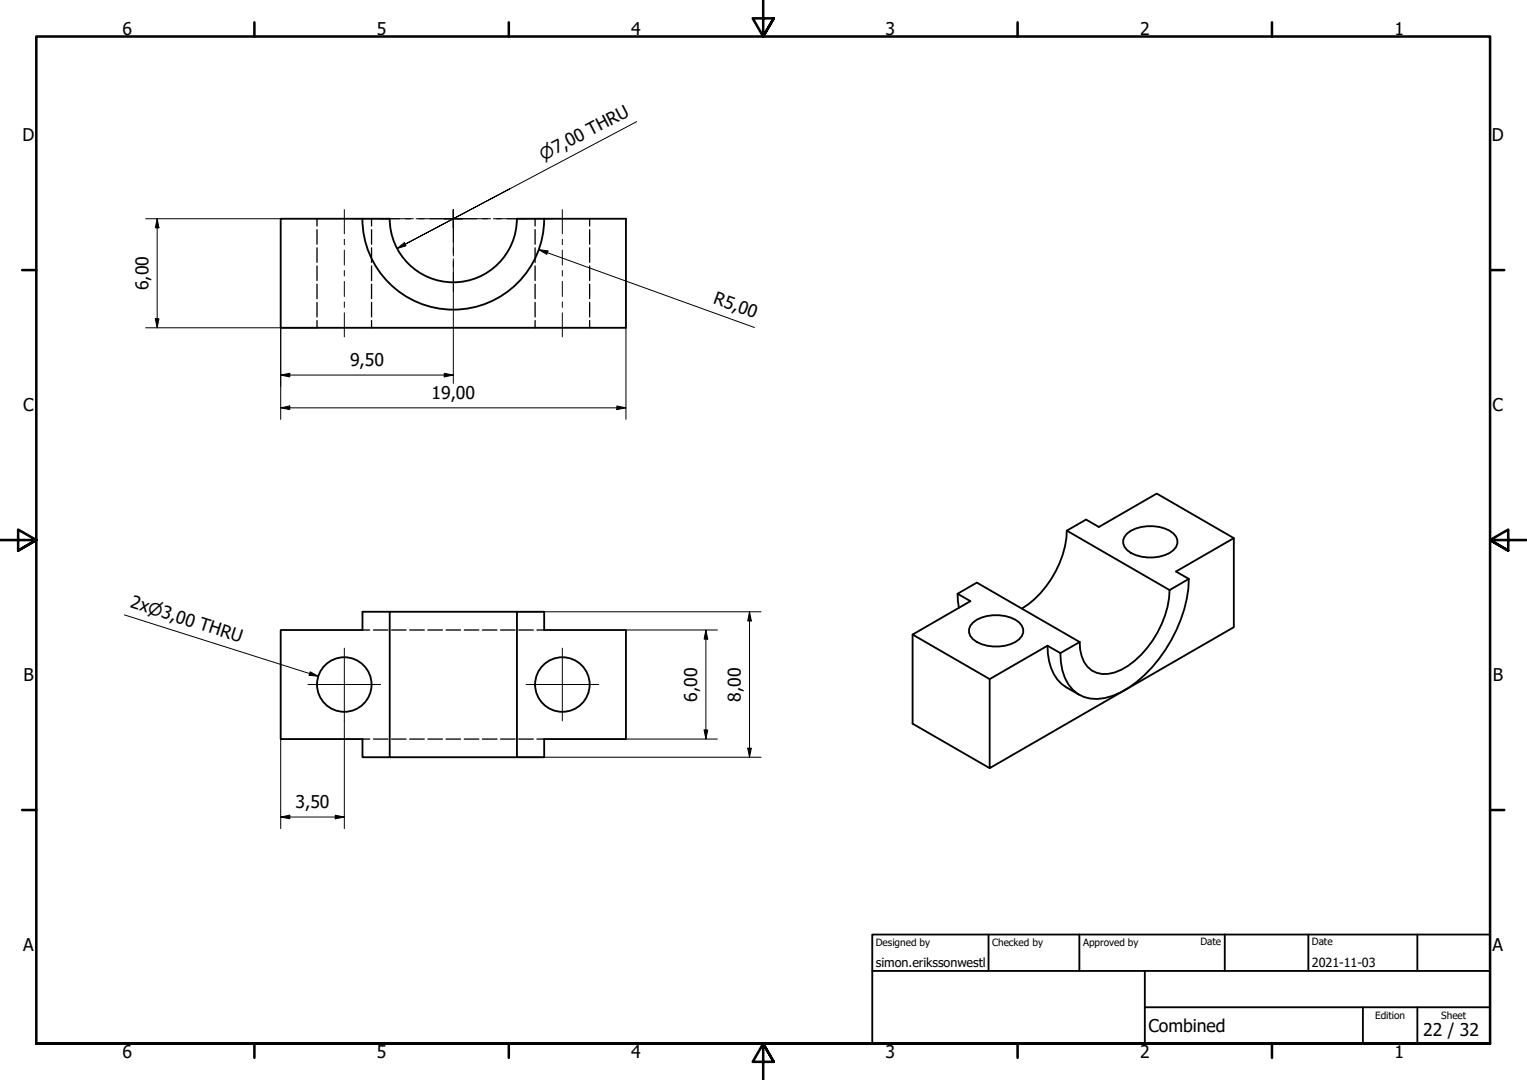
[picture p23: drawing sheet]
<svg xmlns="http://www.w3.org/2000/svg" width="420mm" height="297mm" viewBox="0 0 420 297" stroke-linecap="round" stroke-linejoin="round" font-family="sans-serif">
<defs><g id="words">
<g font-size="4.8">
<text x="33.7" y="9.6">6</text>
<text x="103.7" y="9.6">5</text>
<text x="173.7" y="9.6">4</text>
<text x="243.7" y="9.6">3</text>
<text x="313.7" y="9.6">2</text>
<text x="383.7" y="9.6">1</text>
<text x="6.2" y="38.9">D</text>
<text x="410.5" y="38.9">D</text>
<text x="40.8" y="79.8" transform="rotate(-90 40.8 79.8)">6,00</text>
<text x="196.1" y="83.4" transform="rotate(20 196.1 83.4)">R5,00</text>
<text x="96.3" y="100.8">9,50</text>
<text x="6.4" y="113.2">C</text>
<text x="118.7" y="109.8">19,00</text>
<text x="410.7" y="113.2">C</text>
<text x="35.6" y="167.1" transform="rotate(18 35.6 167.1)">2x⌀3,00 THRU</text>
<text x="6.4" y="187.4">B</text>
<text x="410.7" y="187.4">B</text>
<text x="191.8" y="192.9" transform="rotate(-90 191.8 192.9)">6,00</text>
<text x="203.8" y="192.9" transform="rotate(-90 203.8 192.9)">8,00</text>
<text x="81.3" y="222.3">3,50</text>
<text x="6.4" y="261.7">A</text>
<text x="410.7" y="261.7">A</text>
<text x="316" y="283.8">Combined</text>
<text x="391.6" y="285">22 / 32</text>
<text x="33.7" y="290.9">6</text>
<text x="103.7" y="290.9">5</text>
<text x="173.7" y="290.9">4</text>
<text x="243.7" y="290.9">3</text>
<text x="313.7" y="290.9">2</text>
<text x="383.7" y="290.9">1</text>
</g>
<text font-size="4.6" x="149.6" y="44.3" transform="rotate(-28 149.6 44.3)">⌀7,00 THRU</text>
<g font-size="3.5">
<text x="241" y="266">simon.erikssonwestl</text>
<text x="361" y="266">2021-11-03</text>
</g>
<g font-size="2.8">
<text x="241" y="260.1">Designed by</text>
<text x="273" y="260.1">Checked by</text>
<text x="298" y="260.1">Approved by</text>
<text x="330.3" y="260">Date</text>
<text x="361" y="260">Date</text>
<text x="378.4" y="280.1">Edition</text>
<text x="396.6" y="280.1">Sheet</text>
</g>
</g></defs>
<!-- layer: Hidden (ISO) -->
<g fill="none" stroke="#000" stroke-width=".36">
<path d="M87.2 60.2v2M87.2 63.2v4M87.2 68.2v4M87.2 73.2v4M87.2 78.2v4M102.2 60.2v2M102.2 63.2v4M102.2 68.2v4M102.2 73.2v4M102.2 78.2v4M147.2 60.2v2M147.2 63.2v4"/>
<path d="M147.2 68.2v4M147.2 73.2v4M147.2 78.2v4M162.2 60.2v2M162.2 63.2v4M162.2 68.2v4M162.2 73.2v4M162.2 78.2v4M87.2 83.2v4M87.2 88.2v2M102.2 83.2v4M102.2 88.2v2"/>
<path d="M147.2 83.2v4M147.2 88.2v2M162.2 83.2v4M162.2 88.2v2M99.7 173.3h2M102.7 173.3h4M107.7 173.3h4M112.7 173.3h4M117.7 173.3h4M122.7 173.3h4M127.7 173.3h4M132.7 173.3h4"/>
<path d="M137.7 173.3h4M142.7 173.3h4M147.7 173.3h2M99.7 203.3h2M102.7 203.3h4M107.7 203.3h4M112.7 203.3h4M117.7 203.3h4M122.7 203.3h4M127.7 203.3h4M132.7 203.3h4M137.7 203.3h4"/>
<path d="M142.7 203.3h4M147.7 203.3h2"/>
</g>
<!-- layer: Visible (ISO) -->
<g fill="none" stroke="#000" stroke-width=".51">
<path d="M99.7 60.1a25 25 0 0 0 25 25.1 25 25 0 0 0 25-25M107.2 60.2a17.5 17.5 0 0 0 17.5 17.4 17.5 17.5 0 0 0 17.5-17.4M107.2 60.2h-30v30h95v-30h-30M293.5 146a27.3 27.3 0 0 1-12.3 21.4M293.5 146l5.3-3.1 3.6 2 15.9-9.2 21.2 12.3-15.9 9.2 3.5 2-5.3 3.1M293.5 146l28.3 16.3M310.2 146.7a11 11 0 0 1 12.7 0 2.9 2.9 0 0 1 0 4.6 11 11 0 0 1-12.7 0 2.9 2.9 0 0 1 0-4.6zM327.1 159.2a39.3 39.3 0 0 1-16.5 30 14.2 14.2 0 0 1-12.4 2.5 10.7 10.7 0 0 1-6.3-9.6l-.1-2.5M339.5 148v24.5l-67.2 38.8v-24.5M107.2 168.3h-7.5v5h-22.5v30h22.5v5h7.5M142.2 168.3h-35v40h35v-40h7.5v5h22.5v30h-22.5v5h-7.5M251.1 174.5v24.5l21.2 12.3"/>
<path d="M263.5 163.3l.3 3.9M263.5 163.3l3.5 2-15.9 9.2 21.2 12.3 15.9-9.2M263.5 163.3l5.3-3.1 28.3 16.4M267.7 171.2a11 11 0 0 1 12.7 0 2.9 2.9 0 0 1 0 4.6 11 11 0 0 1-12.7 0 2.9 2.9 0 0 1 0-4.6zM288.2 177.6a13.6 13.6 0 0 0 3.9 10.5l4.8 3M297.1 176.6l-5.3 3-3.6-2M321.8 162.3a27.1 27.1 0 0 1-13.3 21.9 7.4 7.4 0 0 1-9.3-.8 10.1 10.1 0 0 1-2.1-6.8"/>
<circle cx="94.7" cy="188.3" r="7.5"/>
<circle cx="154.7" cy="188.3" r="7.5"/>
</g>
<!-- layer: Border (ISO) -->
<g fill="none" stroke="#000" stroke-width=".7">
<path d="M70 6.1v3.9M140 6.1v3.9M210 0v10l-2.9-5h5.8l-2.9 5 2.9-5M280 6.1v3.9M350 6.1v3.9M6.1 74.3h3.9M410 74.3h3.9M0 148.5h10l-5-2.8v5.7l5-2.9-5 2.9M420 148.5h-10l5-2.8v5.7l-5-2.9 5 2.9M6.1 222.8h3.9M410 222.8h3.9M10 287v-277h400v277h-400h400"/>
<path d="M70 287v3.9M140 287v3.9M212.9 292l-2.9-5 2.9 5h-5.8l2.9-5v10M280 287v3.9M350 287v3.9"/>
</g>
<!-- layer: Title (ISO) -->
<path d="M240 257h170v30h-170zM272 257v10M297 257v10M337 257v10M360 257v10M390 257v10M240 267h170M315 277h95M315 267v20M375 277v10M390 277v10" fill="none" stroke="#000" stroke-width=".51"/>
<!-- layer: Dimension (ISO) -->
<g fill="none" stroke="#000" stroke-width=".28">
<path d="M40.1 60.2h37.1M43.2 60.2l.5 2.5h-1zM43.2 60.2v30M148.3 68.7l2.5 .3-.4 1zM148.3 68.7l59.3 21.4M40.1 90.2h47.1M42.7 87.7h1l-.5 2.5zM77.2 90.2v25.1M124.7 87.7v17.7M172.2 90.2v25.1M77.2 112.2l2.5-.5v1zM77.2 103.2l2.5-.5v1z"/>
<path d="M77.2 112.2h95M77.2 103.2h47.5M122.2 102.7l2.5 .5-2.5 .5zM169.7 111.7l2.5 .5-2.5 .5zM142.2 168.3h67.2M172.2 173.3h25.2M194.2 173.3l.5 2.5h-1zM194.2 173.3v30M206.2 168.3l.5 2.5h-1zM206.2 168.3v40M94.7 198.3v29.6M77.2 203.3v24.6"/>
<path d="M142.2 208.3h67.2M172.2 203.3h25.2M193.7 200.8h1l-.5 2.5zM205.7 205.8h1l-.5 2.5zM77.2 224.7l2.5-.5v1zM77.2 224.7h17.5M92.2 224.2l2.5 .5-2.5 .5z"/>
</g>
<g fill="#000">
<path d="M43.2 60.2l.5 2.5h-1z" fill-rule="evenodd"/>
<path d="M148.3 68.7l2.5 .3-.4 1z" fill-rule="evenodd"/>
<path d="M42.7 87.7h1l-.5 2.5z" fill-rule="evenodd"/>
<path d="M77.2 112.2l2.5-.5v1z" fill-rule="evenodd"/>
<path d="M77.2 103.2l2.5-.5v1z" fill-rule="evenodd"/>
<path d="M122.2 102.7l2.5 .5-2.5 .5z" fill-rule="evenodd"/>
<path d="M169.7 111.7l2.5 .5-2.5 .5z" fill-rule="evenodd"/>
<path d="M194.2 173.3l.5 2.5h-1z" fill-rule="evenodd"/>
<path d="M206.2 168.3l.5 2.5h-1z" fill-rule="evenodd"/>
<path d="M193.7 200.8h1l-.5 2.5z" fill-rule="evenodd"/>
<path d="M205.7 205.8h1l-.5 2.5z" fill-rule="evenodd"/>
<path d="M77.2 224.7l2.5-.5v1z" fill-rule="evenodd"/>
<path d="M92.2 224.2l2.5 .5-2.5 .5z" fill-rule="evenodd"/>
</g>
<!-- layer: Center Mark (ISO) -->
<g fill="none" stroke="#000" stroke-width=".28">
<path d="M124.7 57.7v2.5v-2.5M97.2 60.2h16.5M114.5 60.2h10.2h-6.5M115.2 60.2h1.5M124.7 66.7v-6.5v10.2M124.7 68.2v1.5M124.7 71.2v16.5M131.2 60.2h-6.5h10.3M132.7 60.2h1.5M135.7 60.2h16.5M94.7 178.3v20M154.7 178.3v20"/>
<path d="M84.7 188.3h20M144.7 188.3h20"/>
</g>
<!-- layer: Symbol (ISO) -->
<path d="M175.2 33.5l-63.7 33.7 28.7-15.2M109.3 68.4l2-1.7 .4 .9zM111.5 67.2l-2.2 1.2M34.2 169.1l53.4 16.9M85.3 184.8l2.3 1.2-2.6-.3z" fill="none" stroke="#000" stroke-width=".28"/>
<g fill="#000">
<path d="M109.3 68.4l2-1.7 .4 .9z" fill-rule="evenodd"/>
<path d="M85.3 184.8l2.3 1.2-2.6-.3z" fill-rule="evenodd"/>
</g>
<!-- layer: Centerline (ISO) -->
<g fill="none" stroke="#000" stroke-width=".28">
<path d="M94.7 57.7v6.6M154.7 57.7v6.6M94.7 65.8v1.5M94.7 68.8v4.1M94.7 74.4v1.5M94.7 77.4v4.1M154.7 65.8v1.5M154.7 68.8v4.1M154.7 74.4v1.5M154.7 77.4v4.1M94.7 83v1.5M94.7 86v6.7"/>
<path d="M154.7 83v1.5M154.7 86v6.7"/>
</g>
<use href="#words"/>
</svg>
